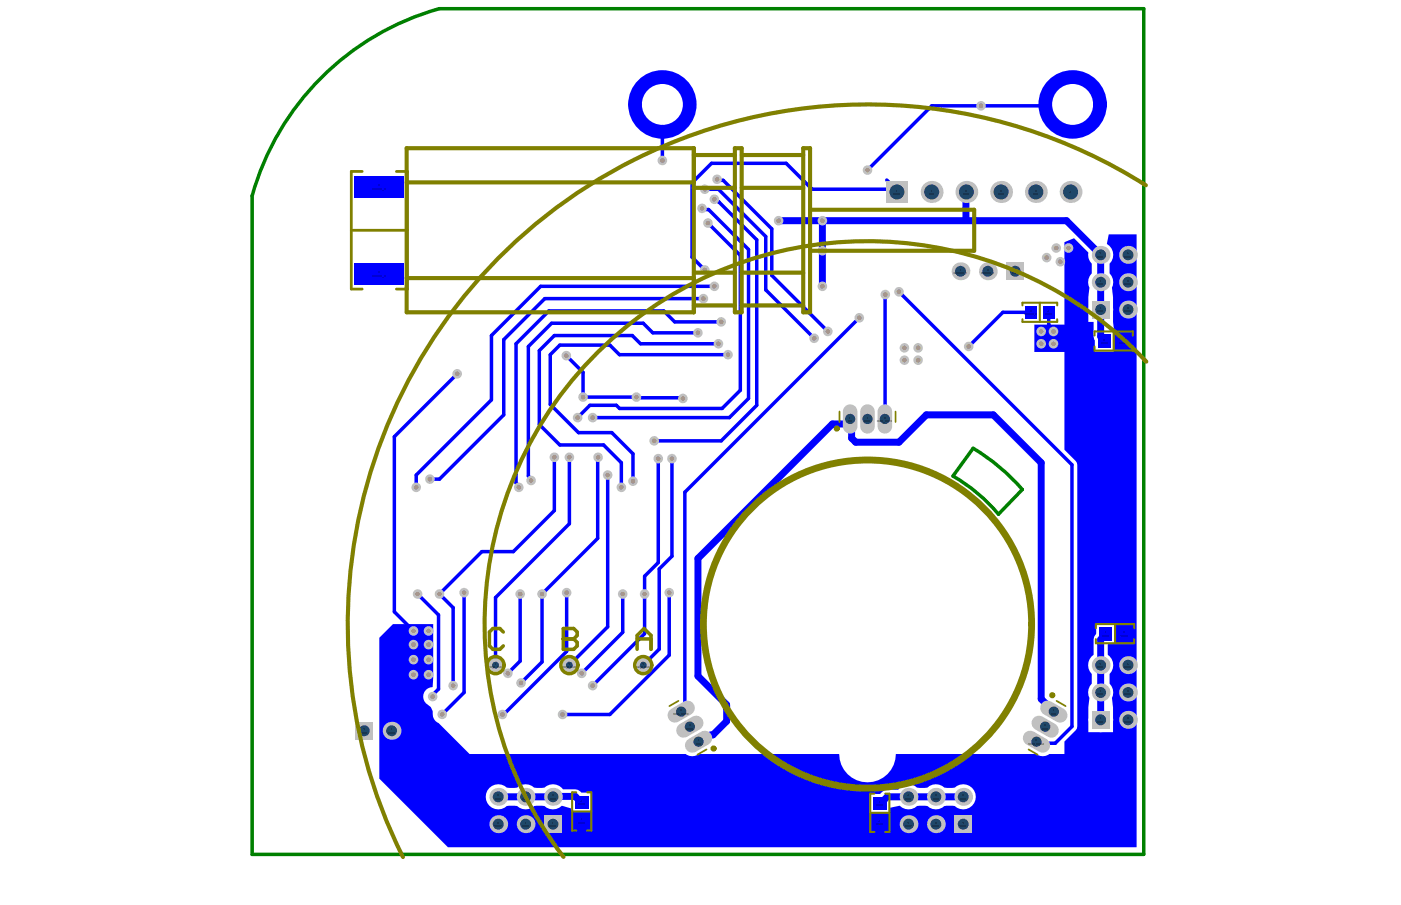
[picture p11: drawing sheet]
<svg xmlns="http://www.w3.org/2000/svg" width="432mm" height="279mm" viewBox="0 0 432 279" stroke-linecap="round" stroke-linejoin="round" font-family="sans-serif">
<defs><g id="words">
<g font-size=".9">
<text x="114.9" y="58.5">NetR14_2</text>
<text x="116.7" y="57.5">2</text>
<text x="319" y="59.1">5</text>
<text x="275.3" y="60.1">MCLR</text>
<text x="297" y="60.1">GND</text>
<text x="307.7" y="60.1">PGD</text>
<text x="312.6" y="83.5">1</text>
<text x="338.3" y="79.5">GND</text>
<text x="346.6" y="79.5">VBAT</text>
<text x="114.9" y="85.3">NetR14_1</text>
<text x="116.7" y="84.3">1</text>
<text x="294" y="84.5">NetR12_1</text>
<text x="302.4" y="84.5">NetR13_1</text>
<text x="312" y="84.5">GND</text>
<text x="338.3" y="87.9">GND</text>
<text x="346.6" y="87.9">VBAT</text>
<text x="339" y="95.3">1</text>
<text x="347.4" y="95.3">2</text>
<text x="315.8" y="97.2">NetIC1_2</text>
<text x="317.5" y="96.2">1</text>
<text x="322.2" y="97.2">VBAT</text>
<text x="323" y="96.2">2</text>
<text x="338.3" y="96.3">GND</text>
<text x="346.6" y="96.3">VB</text>
<text x="347.6" y="96.3">AT</text>
<text x="339.5" y="106">GND</text>
<text x="340.1" y="105">2</text>
<text x="345" y="106">VBAT</text>
<text x="345.8" y="105">1</text>
<text x="261.3" y="130.1">3V3</text>
<text x="266.5" y="130.1">GND</text>
<text x="270.3" y="130.1">HALL_</text>
<text x="272.8" y="130.1">OUT1</text>
<text x="339.9" y="196.3">GND</text>
<text x="340.6" y="195.3">1</text>
<text x="345.5" y="196.3">VBAT</text>
<text x="346.3" y="195.3">2</text>
<text x="150.2" y="206">Bridge_Out3</text>
<text x="152.5" y="205">1</text>
<text x="173" y="206">Bridge_Out2</text>
<text x="175.2" y="205">1</text>
<text x="195.7" y="206">Bridge_Out1</text>
<text x="198" y="205">1</text>
<text x="338.3" y="206">GND</text>
<text x="339" y="205">5</text>
<text x="346.6" y="206">VBAT</text>
<text x="347.4" y="205">6</text>
<text x="338.3" y="214.4">GND</text>
<text x="339" y="213.4">3</text>
<text x="346.6" y="214.4">VBAT</text>
<text x="347.4" y="213.4">4</text>
<text x="207.5" y="220.3">HALL_OUT3</text>
<text x="324" y="220.3">3V3</text>
<text x="111.4" y="226.2">GND</text>
<text x="119.6" y="226.2">VBAT</text>
<text x="211.7" y="224.9">GND</text>
<text x="321.2" y="224.9">GND</text>
<text x="338.3" y="222.8">GND</text>
<text x="346.6" y="222.8">VBAT</text>
<text x="214.5" y="229.6">3V3</text>
<text x="317" y="229.6">HALL_OUT2</text>
<text x="161.7" y="245.6">4</text>
<text x="152.7" y="246.6">GND</text>
<text x="161.1" y="246.6">GND</text>
<text x="169.5" y="246.6">GND</text>
<text x="178.4" y="248.2">GND</text>
<text x="179" y="247.2">2</text>
<text x="270.3" y="248.7">GND</text>
<text x="270.9" y="247.7">1</text>
<text x="279.1" y="246.6">GND</text>
<text x="287.6" y="246.6">GND</text>
<text x="296" y="246.6">GND</text>
<text x="152.5" y="255">VBAT</text>
<text x="153.3" y="254">5</text>
<text x="160.9" y="255">VBAT</text>
<text x="161.7" y="254">3</text>
<text x="169.4" y="255">VBAT</text>
<text x="170.2" y="254">1</text>
<text x="178.2" y="253.9">VBAT</text>
<text x="179" y="252.9">1</text>
<text x="270.1" y="254.4">VBAT</text>
<text x="270.9" y="253.3">2</text>
<text x="279" y="255">VBAT</text>
<text x="279.8" y="254">5</text>
<text x="287.4" y="255">VBAT</text>
<text x="288.2" y="254">3</text>
<text x="295.8" y="255">VBAT</text>
<text x="296.6" y="254">1</text>
</g>
</g></defs>
<path d="M99 24a83.1 83.1 0 0 1 36.4-21.3h217.1v260.7h-274.8v-203a83.1 83.1 0 0 1 21.3-36.4zM299.9 138.2a63.2 63.2 0 0 1 15.2 12.7l-7.4 7.7a52.7 52.7 0 0 0-14-11.8z" fill="none" stroke="#008000" stroke-width="1.1"/>
<path d="M121.1 192.4l-4.2 4.3v43.4l21.2 21.1h212.2v-188.9h-8.6l-.6 2.9a3.9 3.9 0 0 1 .9 6.1v3a3.8 3.8 0 0 1 .7 4.4l.3 2.9 .4 16.7h-6v-3.4l-.3-1.1v-4.5h-1.7v-7.7l.4-2.9a3.8 3.8 0 0 1 .7-4.4v-3a3.7 3.7 0 0 1-1-3.4l-4.5-4.4-2.9 1.2v25.4h-9.3v8.4h9.3v30.2l3.4 3.5 .5 1.1v80.7l-.5 1.2-3.4 3.5v3.8h-4.7a3.4 3.4 0 0 1-4.1 0h-43.2a8.7 8.7 0 0 1-8.7 8.7 8.7 8.7 0 0 1-8.8-8.7h-43.2a3.4 3.4 0 0 1-4 0h-66.7l-9.5-9.6a3.2 3.2 0 0 1-1.8-3.6l-.6-1.3a4.1 4.1 0 0 1-2.4-3.2 2.92 2.92 0 0 1 2.9-2.9l.2-19.5zM337.9 192.2h5.9v6.4h-2.4v3.3a3.8 3.8 0 0 1 .6 5.9v3a3.8 3.8 0 0 1 .7 4.4l.3 2.9v7.7h-3.8h-3.8v-7.7l.4-2.9a3.8 3.8 0 0 1 .7-4.4v-3a3.8 3.8 0 0 1 .6-5.9v-4.7l.1-.9 .7-.8zM150.8 242.9a3.8 3.8 0 0 1 5.4-.1 5.8 5.8 0 0 0 4.8-.9 3.8 3.8 0 0 1 3.6 .9 5.8 5.8 0 0 0 4.8-.9 3.8 3.8 0 0 1 4.1 1.5h3.8l.8 .1 1.1 .9h3.3v5.9h-6.4v-1l-2.9-.9a3.8 3.8 0 0 1-5.4 .1 5.8 5.8 0 0 0-4.8 .9 3.8 3.8 0 0 1-3.6-.9 5.8 5.8 0 0 0-4.8 .9 3.9 3.9 0 0 1-4.4-1.8 3.9 3.9 0 0 1 .6-4.7zM268 244.8h3.3l1.3-1.1 .9-.2h3.3a3.8 3.8 0 0 1 5.8-.7 5.8 5.8 0 0 0 4.8-.9 3.8 3.8 0 0 1 3.7 .9 5.8 5.8 0 0 0 4.8-.9 3.9 3.9 0 0 1 4.7 4.7 3.9 3.9 0 0 1-6.3 1.9 5.8 5.8 0 0 0-4.8 .9 3.8 3.8 0 0 1-3.7-.9 5.8 5.8 0 0 0-4.8 .9 3.9 3.9 0 0 1-3.7-1l-3 .7v1.6h-6.3z" fill="#00f"/>
<g fill="none" stroke="#00f" stroke-width="1.1">
<path d="M322.7 32.2l-.4 .4h-35.1l-19.8 19.8M116.9 57.6l.4 .4M203.7 40.1l.5 .4v9M217.2 58.3v.1M217.2 58.4h4.2l14.6 14.5v16.5l14.9 14.9M221 55.3l.3 .3h1.6l15 15v14.3l17.3 17.3M273.3 55.5l2.8 2.8h-25.8l-8-7.9h-23l-6 6v22.9l3.9 3.9M216.4 64.2l.3 .4h1.7l12.3 12.3v46l-5.9 5.9h-42.1M218.2 68.8l10 10v41.5l-5.6 5.6h-31.7l-.9-.9h-8.2l-3.8 3.8M220.2 61.4h.5l12.5 12.5v51.1l-10.9 10.9h-20.7M221.5 62.3h.1M216.8 92.1h-48.9l-12.6 12.6v23.2l-19.9 19.8h-2.9"/>
<path d="M220.2 88.3h-53.6l-15.1 15.2v19.8l-23.2 23.2v3.8M222.3 99.2h-14.4l-3.3-3.3h-35.4l-10.1 10.1v42.9l.8 .9v.5M264.8 98l-53.7 53.8v66.5l-1.2 1.1M272.9 90.8l-.2 38.4M277.1 90l53.3 53.3v80.7l-5.2 5.2h-5.3l-.5-.5M317.7 96.3h-8.6l-10.5 10.5M323.2 96.3v3.9l1.5 1.5v.5M140.9 115.3l-19.4 19.3v54l5.9 5.9M174.5 109.7l5.2 5.1v7.6h16.4l.3 .2h13.9l.2 .3M215.1 102.6h-13.9l-2.9-2.9h-28.3l-7.2 7.1v40l.9 .9v.5M221.4 106h-24l-2.5-2.5h-24l-4.7 4.6v22.8l6.3 6.3h13.5l5.5 5.5v7.6M224.4 109.4h-33.5l-2.9-3h-15.5l-2.9 3v15.3l8.7 8.7h10.3l6.5 6.5v8.5"/>
<path d="M170.9 141v16.4l-12.7 12.7h-9.7l-13.1 13.1 4.3 4.2v24M175.5 141v20.5l-22.8 22.8v20.8M184.3 141l-.1 25-17.1 17.2v20.9l-6.5 6.5M187.3 146.5v46.8l-11.8 11.8M202.9 141.4v32.1l-4.2 4.2v17.7l-16 16M207.1 141.4v30.1l-3.9 3.9v24.8l-4.9 4.9M128.7 183.2l6.5 6.4v22.9l-1.9 1.8v.5M143 182.7v30.8l-6.7 6.8M160.3 183.2v20.6l-3.8 3.8M174.6 182.7v18.2l-19.4 19.4h-.4M191.9 183.2v11.8l-12.6 12.6M206.3 182.7v19.3l-18.3 18.3h-14.6"/>
<path d="M179.5 253.2l-.9 .9M271 253.7l.4 .4"/>
</g>
<path d="M297.4 57.1l.3 .3v10.2M253.5 77.3v-9.3h75.2l10.5 10.6v8.4M256.6 130.7l-41.5 41.5v36.3l8.9 8.8M262.5 129.6v5.5l1.2 1.3h13.4M285.5 127.9h20.7M339.2 197.2v16.3M112.7 224.9l-.4 .4M153.6 245.7l23.7-.1 2 1.8M272.2 246.9v.1M296.9 245.7h-23.4l-2.3 2.1" fill="none" stroke="#00f" stroke-width="2.2"/>
<path d="M179.3 253l.4 .4M271.2 253.5l-.4 .4" fill="none" stroke="#00f" stroke-width="3"/>
<circle cx="339.2" cy="95.5" r="1.08" fill="#00f"/>
<path d="M240 68h13.5M253.5 77.3v11M339.2 87v16.8l1.2 1.4M262 129.6l-1.1 1.1h-4.3M262 129.2l.5 .4M285.5 127.9l-8.4 8.5M306.2 127.9l14.7 14.8v72.8l3.9 3.9M340.8 195.4l-1.6 1.8M224 217.3v5.1l-4.3 4.2h-.7M339.2 213.5v8.5" fill="none" stroke="#00f" stroke-width="2.2"/>
<path d="M347.7 95.5l-.3 .2v8.1l-.9 1M346.5 195.4l1.2 1.1v8.6M170.4 254.1h8.2M271.4 254.1h8.6" fill="none" stroke="#00f" stroke-width="1.1"/>
<path d="M346.5 104.5l-.4 .7" fill="none" stroke="#00f" stroke-width="3"/>
<g fill="none" stroke="#00f" stroke-width="4.2">
<circle cx="204.2" cy="32.2" r="8.4"/>
<circle cx="330.6" cy="32.2" r="8.4"/>
</g>
<circle cx="184.3" cy="141" r="1.48" fill="#c0c0c0"/>
<circle cx="184.3" cy="141" r=".74" fill="#a6968d"/>
<circle cx="187.3" cy="146.5" r="1.48" fill="#c0c0c0"/>
<circle cx="187.3" cy="146.5" r=".74" fill="#a6968d"/>
<circle cx="195.1" cy="148.4" r="1.48" fill="#c0c0c0"/>
<circle cx="195.1" cy="148.4" r=".74" fill="#a6968d"/>
<circle cx="283" cy="111.1" r="1.48" fill="#c0c0c0"/>
<circle cx="283" cy="111.1" r=".74" fill="#a6968d"/>
<circle cx="283" cy="107.3" r="1.48" fill="#c0c0c0"/>
<circle cx="283" cy="107.3" r=".74" fill="#a6968d"/>
<circle cx="278.8" cy="111.1" r="1.48" fill="#c0c0c0"/>
<circle cx="278.8" cy="111.1" r=".74" fill="#a6968d"/>
<circle cx="278.8" cy="107.3" r="1.48" fill="#c0c0c0"/>
<circle cx="278.8" cy="107.3" r=".74" fill="#a6968d"/>
<circle cx="324.7" cy="102.2" r="1.48" fill="#c0c0c0"/>
<circle cx="324.7" cy="102.2" r=".74" fill="#a6968d"/>
<circle cx="324.7" cy="106" r="1.48" fill="#c0c0c0"/>
<circle cx="324.7" cy="106" r=".74" fill="#a6968d"/>
<circle cx="320.9" cy="106" r="1.48" fill="#c0c0c0"/>
<circle cx="320.9" cy="106" r=".74" fill="#a6968d"/>
<circle cx="320.9" cy="102.2" r="1.48" fill="#c0c0c0"/>
<circle cx="320.9" cy="102.2" r=".74" fill="#a6968d"/>
<circle cx="298.6" cy="106.8" r="1.48" fill="#c0c0c0"/>
<circle cx="298.6" cy="106.8" r=".74" fill="#a6968d"/>
<circle cx="114" cy="82.8" r="1.48" fill="#c0c0c0"/>
<circle cx="114" cy="82.8" r=".74" fill="#a6968d"/>
<circle cx="114" cy="57.9" r="1.48" fill="#c0c0c0"/>
<circle cx="114" cy="57.9" r=".74" fill="#a6968d"/>
<circle cx="119.9" cy="57.9" r="1.48" fill="#c0c0c0"/>
<circle cx="119.9" cy="57.9" r=".74" fill="#a6968d"/>
<circle cx="119.9" cy="82.8" r="1.48" fill="#c0c0c0"/>
<circle cx="119.9" cy="82.8" r=".74" fill="#a6968d"/>
<circle cx="173.4" cy="220.3" r="1.48" fill="#c0c0c0"/>
<circle cx="173.4" cy="220.3" r=".74" fill="#a6968d"/>
<circle cx="154.8" cy="220.3" r="1.48" fill="#c0c0c0"/>
<circle cx="154.8" cy="220.3" r=".74" fill="#a6968d"/>
<circle cx="302.4" cy="32.6" r="1.48" fill="#c0c0c0"/>
<circle cx="302.4" cy="32.6" r=".74" fill="#a6968d"/>
<circle cx="204.2" cy="49.5" r="1.48" fill="#c0c0c0"/>
<circle cx="204.2" cy="49.5" r=".74" fill="#a6968d"/>
<circle cx="277.1" cy="90" r="1.48" fill="#c0c0c0"/>
<circle cx="277.1" cy="90" r=".74" fill="#a6968d"/>
<circle cx="222.3" cy="99.2" r="1.48" fill="#c0c0c0"/>
<circle cx="222.3" cy="99.2" r=".74" fill="#a6968d"/>
<circle cx="221.4" cy="106" r="1.48" fill="#c0c0c0"/>
<circle cx="221.4" cy="106" r=".74" fill="#a6968d"/>
<circle cx="215.1" cy="102.6" r="1.48" fill="#c0c0c0"/>
<circle cx="215.1" cy="102.6" r=".74" fill="#a6968d"/>
<circle cx="132.5" cy="147.7" r="1.48" fill="#c0c0c0"/>
<circle cx="132.5" cy="147.7" r=".74" fill="#a6968d"/>
<circle cx="163.7" cy="148.2" r="1.48" fill="#c0c0c0"/>
<circle cx="163.7" cy="148.2" r=".74" fill="#a6968d"/>
<circle cx="170.9" cy="141" r="1.48" fill="#c0c0c0"/>
<circle cx="170.9" cy="141" r=".74" fill="#a6968d"/>
<circle cx="175.5" cy="141" r="1.48" fill="#c0c0c0"/>
<circle cx="175.5" cy="141" r=".74" fill="#a6968d"/>
<circle cx="202.9" cy="141.4" r="1.48" fill="#c0c0c0"/>
<circle cx="202.9" cy="141.4" r=".74" fill="#a6968d"/>
<circle cx="207.1" cy="141.4" r="1.48" fill="#c0c0c0"/>
<circle cx="207.1" cy="141.4" r=".74" fill="#a6968d"/>
<circle cx="201.6" cy="135.9" r="1.48" fill="#c0c0c0"/>
<circle cx="201.6" cy="135.9" r=".74" fill="#a6968d"/>
<circle cx="210.5" cy="122.9" r="1.48" fill="#c0c0c0"/>
<circle cx="210.5" cy="122.9" r=".74" fill="#a6968d"/>
<circle cx="128.3" cy="150.3" r="1.48" fill="#c0c0c0"/>
<circle cx="128.3" cy="150.3" r=".74" fill="#a6968d"/>
<circle cx="128.7" cy="183.2" r="1.48" fill="#c0c0c0"/>
<circle cx="128.7" cy="183.2" r=".74" fill="#a6968d"/>
<circle cx="143" cy="182.7" r="1.48" fill="#c0c0c0"/>
<circle cx="143" cy="182.7" r=".74" fill="#a6968d"/>
<circle cx="135.4" cy="183.2" r="1.48" fill="#c0c0c0"/>
<circle cx="135.4" cy="183.2" r=".74" fill="#a6968d"/>
<circle cx="159.9" cy="150.3" r="1.48" fill="#c0c0c0"/>
<circle cx="159.9" cy="150.3" r=".74" fill="#a6968d"/>
<circle cx="160.3" cy="183.2" r="1.48" fill="#c0c0c0"/>
<circle cx="160.3" cy="183.2" r=".74" fill="#a6968d"/>
<circle cx="174.6" cy="182.7" r="1.48" fill="#c0c0c0"/>
<circle cx="174.6" cy="182.7" r=".74" fill="#a6968d"/>
<circle cx="167.1" cy="183.2" r="1.48" fill="#c0c0c0"/>
<circle cx="167.1" cy="183.2" r=".74" fill="#a6968d"/>
<circle cx="191.5" cy="150.3" r="1.48" fill="#c0c0c0"/>
<circle cx="191.5" cy="150.3" r=".74" fill="#a6968d"/>
<circle cx="127.4" cy="198.8" r="1.48" fill="#c0c0c0"/>
<circle cx="127.4" cy="198.8" r=".74" fill="#a6968d"/>
<circle cx="132.1" cy="208" r="1.48" fill="#c0c0c0"/>
<circle cx="132.1" cy="208" r=".74" fill="#a6968d"/>
<circle cx="127.4" cy="194.5" r="1.48" fill="#c0c0c0"/>
<circle cx="127.4" cy="194.5" r=".74" fill="#a6968d"/>
<circle cx="127.4" cy="203.4" r="1.48" fill="#c0c0c0"/>
<circle cx="127.4" cy="203.4" r=".74" fill="#a6968d"/>
<circle cx="127.4" cy="208" r="1.48" fill="#c0c0c0"/>
<circle cx="127.4" cy="208" r=".74" fill="#a6968d"/>
<circle cx="132.1" cy="203.4" r="1.48" fill="#c0c0c0"/>
<circle cx="132.1" cy="203.4" r=".74" fill="#a6968d"/>
<circle cx="132.1" cy="198.8" r="1.48" fill="#c0c0c0"/>
<circle cx="132.1" cy="198.8" r=".74" fill="#a6968d"/>
<circle cx="132.1" cy="194.5" r="1.48" fill="#c0c0c0"/>
<circle cx="132.1" cy="194.5" r=".74" fill="#a6968d"/>
<circle cx="179.3" cy="207.6" r="1.48" fill="#c0c0c0"/>
<circle cx="179.3" cy="207.6" r=".74" fill="#a6968d"/>
<circle cx="191.9" cy="183.2" r="1.48" fill="#c0c0c0"/>
<circle cx="191.9" cy="183.2" r=".74" fill="#a6968d"/>
<circle cx="198.7" cy="183.2" r="1.48" fill="#c0c0c0"/>
<circle cx="198.7" cy="183.2" r=".74" fill="#a6968d"/>
<circle cx="140.9" cy="115.3" r="1.48" fill="#c0c0c0"/>
<circle cx="140.9" cy="115.3" r=".74" fill="#a6968d"/>
<circle cx="206.3" cy="182.7" r="1.48" fill="#c0c0c0"/>
<circle cx="206.3" cy="182.7" r=".74" fill="#a6968d"/>
<circle cx="174.5" cy="109.7" r="1.48" fill="#c0c0c0"/>
<circle cx="174.5" cy="109.7" r=".74" fill="#a6968d"/>
<circle cx="196.1" cy="122.4" r="1.48" fill="#c0c0c0"/>
<circle cx="196.1" cy="122.4" r=".74" fill="#a6968d"/>
<circle cx="178" cy="128.8" r="1.48" fill="#c0c0c0"/>
<circle cx="178" cy="128.8" r=".74" fill="#a6968d"/>
<circle cx="267.4" cy="52.4" r="1.48" fill="#c0c0c0"/>
<circle cx="267.4" cy="52.4" r=".74" fill="#a6968d"/>
<circle cx="217.2" cy="58.3" r="1.48" fill="#c0c0c0"/>
<circle cx="217.2" cy="58.3" r=".74" fill="#a6968d"/>
<circle cx="221" cy="55.3" r="1.48" fill="#c0c0c0"/>
<circle cx="221" cy="55.3" r=".74" fill="#a6968d"/>
<circle cx="220.2" cy="61.4" r="1.48" fill="#c0c0c0"/>
<circle cx="220.2" cy="61.4" r=".74" fill="#a6968d"/>
<circle cx="255.1" cy="102.2" r="1.48" fill="#c0c0c0"/>
<circle cx="255.2" cy="102.2" r=".74" fill="#a6968d"/>
<circle cx="250.9" cy="104.3" r="1.48" fill="#c0c0c0"/>
<circle cx="250.9" cy="104.3" r=".74" fill="#a6968d"/>
<circle cx="224.4" cy="109.4" r="1.48" fill="#c0c0c0"/>
<circle cx="224.4" cy="109.4" r=".74" fill="#a6968d"/>
<circle cx="272.9" cy="90.8" r="1.48" fill="#c0c0c0"/>
<circle cx="272.9" cy="90.8" r=".74" fill="#a6968d"/>
<circle cx="240" cy="68" r="1.48" fill="#c0c0c0"/>
<circle cx="240" cy="68" r=".74" fill="#a6968d"/>
<circle cx="253.5" cy="77.3" r="1.48" fill="#c0c0c0"/>
<circle cx="253.5" cy="77.3" r=".74" fill="#a6968d"/>
<circle cx="253.5" cy="88.3" r="1.48" fill="#c0c0c0"/>
<circle cx="253.5" cy="88.3" r=".74" fill="#a6968d"/>
<circle cx="253.5" cy="68" r="1.48" fill="#c0c0c0"/>
<circle cx="253.5" cy="68" r=".74" fill="#a6968d"/>
<circle cx="325.5" cy="76.5" r="1.48" fill="#c0c0c0"/>
<circle cx="325.5" cy="76.5" r=".74" fill="#a6968d"/>
<circle cx="329.3" cy="76.5" r="1.48" fill="#c0c0c0"/>
<circle cx="329.3" cy="76.5" r=".74" fill="#a6968d"/>
<circle cx="326.8" cy="80.7" r="1.48" fill="#c0c0c0"/>
<circle cx="326.8" cy="80.7" r=".74" fill="#a6968d"/>
<circle cx="322.6" cy="79.4" r="1.48" fill="#c0c0c0"/>
<circle cx="322.6" cy="79.4" r=".74" fill="#a6968d"/>
<circle cx="182.7" cy="128.8" r="1.48" fill="#c0c0c0"/>
<circle cx="182.7" cy="128.8" r=".74" fill="#a6968d"/>
<circle cx="179.7" cy="122.4" r="1.48" fill="#c0c0c0"/>
<circle cx="179.7" cy="122.4" r=".74" fill="#a6968d"/>
<circle cx="160.6" cy="210.6" r="1.48" fill="#c0c0c0"/>
<circle cx="160.6" cy="210.6" r=".74" fill="#a6968d"/>
<circle cx="156.5" cy="207.6" r="1.48" fill="#c0c0c0"/>
<circle cx="156.5" cy="207.6" r=".74" fill="#a6968d"/>
<circle cx="182.7" cy="211.4" r="1.48" fill="#c0c0c0"/>
<circle cx="182.7" cy="211.4" r=".74" fill="#a6968d"/>
<circle cx="136.3" cy="220.3" r="1.48" fill="#c0c0c0"/>
<circle cx="136.3" cy="220.3" r=".74" fill="#a6968d"/>
<circle cx="139.7" cy="211.4" r="1.48" fill="#c0c0c0"/>
<circle cx="139.7" cy="211.4" r=".74" fill="#a6968d"/>
<circle cx="133.3" cy="214.8" r="1.48" fill="#c0c0c0"/>
<circle cx="133.3" cy="214.8" r=".74" fill="#a6968d"/>
<circle cx="216.4" cy="64.2" r="1.48" fill="#c0c0c0"/>
<circle cx="216.4" cy="64.2" r=".74" fill="#a6968d"/>
<circle cx="216.8" cy="92.1" r="1.48" fill="#c0c0c0"/>
<circle cx="216.8" cy="92.1" r=".74" fill="#a6968d"/>
<circle cx="220.2" cy="88.3" r="1.48" fill="#c0c0c0"/>
<circle cx="220.2" cy="88.3" r=".74" fill="#a6968d"/>
<circle cx="218.2" cy="68.8" r="1.48" fill="#c0c0c0"/>
<circle cx="218.2" cy="68.8" r=".74" fill="#a6968d"/>
<circle cx="264.8" cy="98" r="1.48" fill="#c0c0c0"/>
<circle cx="264.8" cy="98" r=".74" fill="#a6968d"/>
<circle cx="217.2" cy="83.2" r="1.48" fill="#c0c0c0"/>
<circle cx="217.2" cy="83.2" r=".74" fill="#a6968d"/>
<circle cx="347.7" cy="222" r="2.75" fill="#c0c0c0"/>
<circle cx="347.7" cy="222" r="1.69" fill="#1f4769"/>
<circle cx="347.7" cy="205.1" r="2.75" fill="#c0c0c0"/>
<circle cx="347.7" cy="205.1" r="1.69" fill="#1f4769"/>
<circle cx="347.7" cy="213.5" r="2.75" fill="#c0c0c0"/>
<circle cx="347.7" cy="213.5" r="1.69" fill="#1f4769"/>
<circle cx="339.2" cy="205.1" r="2.75" fill="#c0c0c0"/>
<circle cx="339.2" cy="205.1" r="1.69" fill="#1f4769"/>
<circle cx="339.2" cy="213.5" r="2.75" fill="#c0c0c0"/>
<circle cx="339.2" cy="213.5" r="1.69" fill="#1f4769"/>
<path d="M336.5 219.2h5.5v5.5h-5.5z" fill-rule="evenodd" fill="#c0c0c0"/>
<circle cx="339.2" cy="222" r="1.69" fill="#1f4769"/>
<path d="M322.8 218.3l4 2.2" fill="none" stroke="#c0c0c0" stroke-width="4.5"/>
<circle cx="324.8" cy="219.4" r="1.58" fill="#1f4769"/>
<path d="M320.2 222.9l3.9 2.3" fill="none" stroke="#c0c0c0" stroke-width="4.5"/>
<circle cx="322.1" cy="224.1" r="1.58" fill="#1f4769"/>
<path d="M317.5 227.6l3.9 2.2" fill="none" stroke="#c0c0c0" stroke-width="4.5"/>
<circle cx="319.4" cy="228.7" r="1.58" fill="#1f4769"/>
<circle cx="296.9" cy="245.7" r="2.75" fill="#c0c0c0"/>
<circle cx="296.9" cy="245.7" r="1.69" fill="#1f4769"/>
<path d="M294.1 251.4h5.5v5.5h-5.5z" fill-rule="evenodd" fill="#c0c0c0"/>
<circle cx="296.9" cy="254.1" r="1.69" fill="#1f4769"/>
<circle cx="288.4" cy="245.7" r="2.75" fill="#c0c0c0"/>
<circle cx="288.4" cy="245.7" r="1.69" fill="#1f4769"/>
<circle cx="288.4" cy="254.1" r="2.75" fill="#c0c0c0"/>
<circle cx="288.4" cy="254.1" r="1.69" fill="#1f4769"/>
<circle cx="280" cy="254.1" r="2.75" fill="#c0c0c0"/>
<circle cx="280" cy="254.1" r="1.69" fill="#1f4769"/>
<circle cx="280" cy="245.7" r="2.75" fill="#c0c0c0"/>
<circle cx="280" cy="245.7" r="1.69" fill="#1f4769"/>
<path d="M272.7 126.9v4.5" fill="none" stroke="#c0c0c0" stroke-width="4.5"/>
<circle cx="272.7" cy="129.2" r="1.58" fill="#1f4769"/>
<path d="M267.4 126.9v4.5" fill="none" stroke="#c0c0c0" stroke-width="4.5"/>
<circle cx="267.4" cy="129.2" r="1.58" fill="#1f4769"/>
<path d="M262 126.9v4.5" fill="none" stroke="#c0c0c0" stroke-width="4.5"/>
<circle cx="262" cy="129.2" r="1.58" fill="#1f4769"/>
<path d="M217.3 227.6l-4 2.2" fill="none" stroke="#c0c0c0" stroke-width="4.5"/>
<circle cx="215.3" cy="228.7" r="1.58" fill="#1f4769"/>
<path d="M214.6 222.9l-3.9 2.3" fill="none" stroke="#c0c0c0" stroke-width="4.5"/>
<circle cx="212.6" cy="224.1" r="1.58" fill="#1f4769"/>
<circle cx="347.7" cy="87" r="2.75" fill="#c0c0c0"/>
<circle cx="347.7" cy="87" r="1.69" fill="#1f4769"/>
<circle cx="347.7" cy="95.5" r="2.75" fill="#c0c0c0"/>
<circle cx="347.7" cy="95.5" r="1.69" fill="#1f4769"/>
<circle cx="347.7" cy="78.6" r="2.75" fill="#c0c0c0"/>
<circle cx="347.7" cy="78.6" r="1.69" fill="#1f4769"/>
<path d="M336.5 92.7h5.5v5.5h-5.5z" fill-rule="evenodd" fill="#c0c0c0"/>
<circle cx="339.2" cy="95.5" r="1.69" fill="#1f4769"/>
<circle cx="339.2" cy="78.6" r="2.75" fill="#c0c0c0"/>
<circle cx="339.2" cy="78.6" r="1.69" fill="#1f4769"/>
<circle cx="339.2" cy="87" r="2.75" fill="#c0c0c0"/>
<circle cx="339.2" cy="87" r="1.69" fill="#1f4769"/>
<circle cx="330" cy="59.2" r="3.4" fill="#c0c0c0"/>
<circle cx="330" cy="59.2" r="2.32" fill="#1f4769"/>
<path d="M310.2 80.9h5.4v5.5h-5.4z" fill-rule="evenodd" fill="#c0c0c0"/>
<circle cx="312.9" cy="83.6" r="1.69" fill="#1f4769"/>
<circle cx="304.5" cy="83.6" r="2.75" fill="#c0c0c0"/>
<circle cx="304.5" cy="83.6" r="1.69" fill="#1f4769"/>
<circle cx="296" cy="83.6" r="2.75" fill="#c0c0c0"/>
<circle cx="296" cy="83.6" r="1.69" fill="#1f4769"/>
<circle cx="319.3" cy="59.2" r="3.4" fill="#c0c0c0"/>
<circle cx="319.3" cy="59.2" r="2.32" fill="#1f4769"/>
<circle cx="308.6" cy="59.2" r="3.4" fill="#c0c0c0"/>
<circle cx="308.6" cy="59.2" r="2.32" fill="#1f4769"/>
<path d="M273.1 55.8h6.7v6.8h-6.7z" fill-rule="evenodd" fill="#c0c0c0"/>
<circle cx="276.4" cy="59.2" r="2.32" fill="#1f4769"/>
<circle cx="297.8" cy="59.2" r="3.4" fill="#c0c0c0"/>
<circle cx="297.8" cy="59.2" r="2.32" fill="#1f4769"/>
<circle cx="287.1" cy="59.2" r="3.4" fill="#c0c0c0"/>
<circle cx="287.1" cy="59.2" r="2.32" fill="#1f4769"/>
<path d="M211.9 218.3l-3.9 2.2" fill="none" stroke="#c0c0c0" stroke-width="4.5"/>
<circle cx="209.9" cy="219.4" r="1.58" fill="#1f4769"/>
<circle cx="198.3" cy="205.1" r="2.12" fill="#c0c0c0"/>
<circle cx="198.2" cy="205.1" r="1.05" fill="#1f4769"/>
<circle cx="175.5" cy="205.1" r="2.12" fill="#c0c0c0"/>
<circle cx="175.5" cy="205.1" r="1.05" fill="#1f4769"/>
<path d="M167.7 251.4h5.5v5.5h-5.5z" fill-rule="evenodd" fill="#c0c0c0"/>
<circle cx="170.4" cy="254.1" r="1.69" fill="#1f4769"/>
<circle cx="170.4" cy="245.7" r="2.75" fill="#c0c0c0"/>
<circle cx="170.4" cy="245.7" r="1.69" fill="#1f4769"/>
<circle cx="162" cy="245.7" r="2.75" fill="#c0c0c0"/>
<circle cx="162" cy="245.7" r="1.69" fill="#1f4769"/>
<circle cx="162" cy="254.1" r="2.75" fill="#c0c0c0"/>
<circle cx="162" cy="254.1" r="1.69" fill="#1f4769"/>
<circle cx="153.6" cy="245.7" r="2.75" fill="#c0c0c0"/>
<circle cx="153.6" cy="245.7" r="1.69" fill="#1f4769"/>
<circle cx="153.6" cy="254.1" r="2.75" fill="#c0c0c0"/>
<circle cx="153.6" cy="254.1" r="1.69" fill="#1f4769"/>
<circle cx="152.7" cy="205.1" r="2.12" fill="#c0c0c0"/>
<circle cx="152.7" cy="205.1" r="1.05" fill="#1f4769"/>
<circle cx="120.7" cy="225.3" r="2.75" fill="#c0c0c0"/>
<circle cx="120.7" cy="225.3" r="1.69" fill="#1f4769"/>
<path d="M109.5 222.6h5.5v5.5h-5.5z" fill-rule="evenodd" fill="#c0c0c0"/>
<circle cx="112.3" cy="225.3" r="1.69" fill="#1f4769"/>
<g fill="#00f">
<path d="M321.4 94.3h3.6v4h-3.6z" fill-rule="evenodd"/>
<path d="M315.9 94.3h3.6v4h-3.6z" fill-rule="evenodd"/>
<path d="M109.2 81h15.4v6.8h-15.4z" fill-rule="evenodd"/>
<path d="M109.2 54.2h15.4v6.8h-15.4z" fill-rule="evenodd"/>
<path d="M344.2 103h3.8v4.3h-3.8z" fill-rule="evenodd"/>
<path d="M338.5 103h3.8v4.3h-3.8z" fill-rule="evenodd"/>
<path d="M177.2 251.2h4.2v3.7h-4.2z" fill-rule="evenodd"/>
<path d="M177.2 245.5h4.2v3.8h-4.2z" fill-rule="evenodd"/>
<path d="M269.1 251.6h4.2v3.8h-4.2z" fill-rule="evenodd"/>
<path d="M269.1 245.9h4.2v3.8h-4.2z" fill-rule="evenodd"/>
<path d="M344.6 193.3h3.8v4.2h-3.8z" fill-rule="evenodd"/>
<path d="M338.9 193.3h3.8v4.2h-3.8z" fill-rule="evenodd"/>
</g>
<g fill="none" stroke="#808000" stroke-width=".63">
<path d="M315.1 94.2v-.9h10.7v.9M315.1 98.4v.8h10.7v-.8M320.5 93.3v5.9M337.3 103.5v-1.3h11.8v1.3M337.3 106.8v1.3h11.8v-1.3M343.2 102.2v5.9M337.8 193.7v-1.3h11.8v1.3M337.8 197.1v1.2h11.8v-1.2M343.7 192.4v5.9M176.3 250.2h5.9M177.6 244.3h-1.3v11.8h1.3M181 244.3h1.2v11.8h-1.2"/>
<path d="M268.2 250.6h5.9M269.5 244.7h-1.3v11.8h1.3M272.9 244.7h1.2v11.8h-1.2"/>
</g>
<g fill="none" stroke="#808000" stroke-width="1.3">
<path d="M125.3 45.7h88.5v50.6h-88.5zM125.3 56.2h88.5M213.8 47.8h12.7M213.8 57.9h12.7M226.5 45.7h2.1v50.6h-2.1zM228.6 47.8h19M228.6 57.9h19M247.6 45.7h2.1v50.6h-2.1zM249.7 64.7h50.5v12.6h-50.5M125.3 85.8h88.5M213.8 84.1h12.7M213.8 94.2h12.7"/>
<path d="M228.6 84.1h19M228.6 94.2h19"/>
</g>
<path d="M111.6 52.9h-3.3v36.2h3.3M122.2 52.9h3.3v36.2h-3.3M108.3 71h17.2" fill="none" stroke="#808000" stroke-width=".85"/>
<path d="M258.7 126.9v3.2M276 126.9v3.2M209.1 216.1l-2.8 1.6M325.6 216.1l2.8 1.6M217.7 231.1l-2.7 1.6M317 231.1l2.8 1.6" fill="none" stroke="#808000" stroke-width=".54"/>
<path d="M173.6 193.8v6.4h3.2l1.1-1.1v-1l-1.1-1.1h-3.2" fill="none" stroke="#808000" stroke-width="1.1"/>
<circle cx="173.6" cy="197" r=".54" fill="#808000"/>
<g fill="none" stroke="#808000" stroke-width="1.1">
<path d="M155.1 194.9l-1-1.1h-2.2l-1 1.1v4.2l1 1.1h2.2l1-1.1M173.6 193.8h3.2l1.1 1.1v1l-1.1 1.1h-3.2M196.4 197h4.3M196.4 200.2v-4.3l2.1-2.1 2.2 2.1v4.3"/>
<circle cx="152.7" cy="205.1" r="2.63"/>
<circle cx="175.5" cy="205.1" r="2.63"/>
<circle cx="198.3" cy="205.1" r="2.63"/>
</g>
<g fill="none" stroke="#808000" stroke-width="1.3">
<path d="M353.2 57.1a160.2 160.2 0 0 0-193.3 16.5 160.2 160.2 0 0 0-35.7 190.7M353.3 111.5a118 118 0 0 0-162.4-9 118 118 0 0 0-17.2 161.7"/>
<circle cx="257.9" cy="132.1" r=".3"/>
<circle cx="324.3" cy="214.4" r=".3"/>
<circle cx="219.9" cy="230.8" r=".3"/>
</g>
<circle cx="267.4" cy="192.4" r="50.6" fill="none" stroke="#808000" stroke-width="2.1"/>
<use href="#words"/>
</svg>
